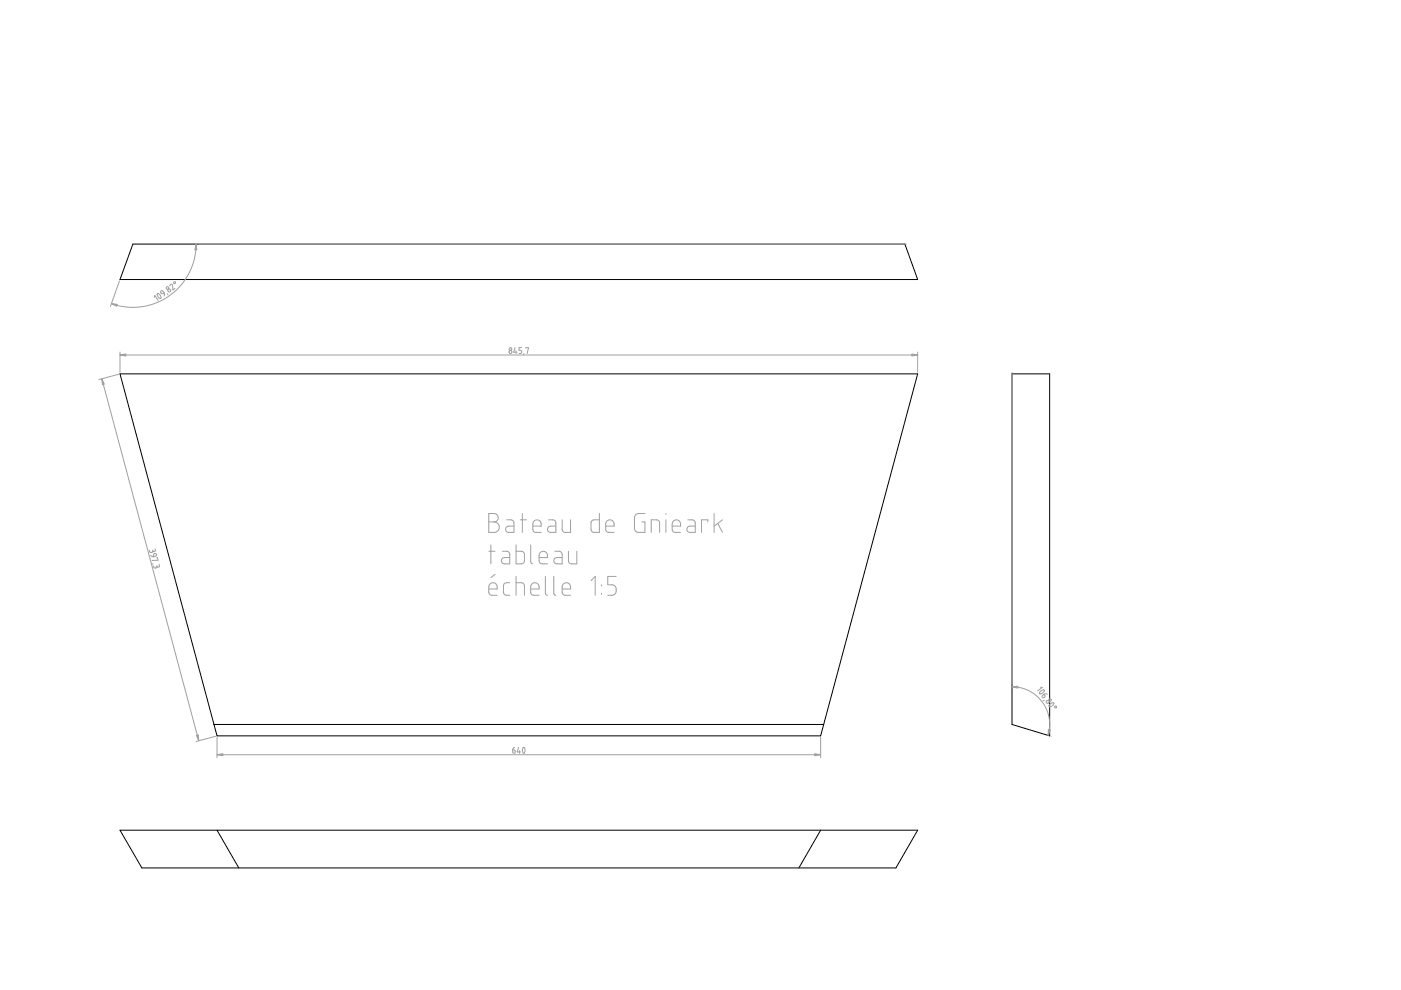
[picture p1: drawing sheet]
<svg xmlns="http://www.w3.org/2000/svg" width="297mm" height="210mm" viewBox="0 0 297 210" stroke-linecap="round" stroke-linejoin="round" font-family="sans-serif">
<path d="M28.2 51.8h163.7l2.7 7.5h-169.2zM25.4 79.3h169.2l-20.6 76.7h-128zM214.6 79.3h7.9v76.7l-7.9-2.4zM45.3 153.6h129.3M25.4 176h169.2l-4.7 8h-159.8zM46 176l4.6 8M174 176l-4.6 8" fill="none" stroke="#000" stroke-width=".21"/>
<g fill="none" stroke="#a0a0a4" stroke-width=".21">
<path d="M25.3 59.6l-1.9 5.4M41.6 51.8l-.4 3.2-1.2 3-1.7 2.5-2.3 2.2-1.6 .9-1.5 .7-3 .8h-3.3l-3-.7M42.2 51.8h150M25.1 79.4l-4.1 1.1M25.4 74.7v4.3M25.4 75.3h169.2M32.7 63l.1-.4 .7 1.1M33.3 62.3h.4l.4 .5a.29 .29 0 0 1-.1 .5 .29 .29 0 0 1-.4-.2l-.2-.4zM34.1 61.8l.3-.2 .4 .5-.5 .2zM34.8 62.1l.1 .4-.1 .3M35.5 62.3l.1 .2M36 60.6a.29 .29 0 0 1 .2-.4 .29 .29 0 0 1 .4 .3v1l.5-.3"/>
<path d="M109.2 73.7l-.3 1h.7M109.4 74.4v.6M110.6 73.7h-.6v.6h.4l.2 .2-.1 .4-.5 .1M111.1 75l-.1 .2M111.5 73.9v-.2h.6l-.3 1.3M194.6 74.7v4.3M214.6 79v66M21.6 80.3l20.5 76.8M31.7 116.7l.2 .5 .4-.1 .1-.3M31.9 117.8l.4 .2h.3M32.2 119.6h.2M32.4 116.6v.2"/>
<path d="M32.5 120l.3 .4h.4l.1-.3M32.6 117.5l.3-.1a.28 .28 0 0 1 .3 .2 .28 .28 0 0 1-.2 .3l-.4 .1zM32.9 116.4v.2a.27 .27 0 0 1-.2 .4 .27 .27 0 0 1-.3-.2M33.2 118.3l.2-.1 .1 .6h-1.3M33.3 119.9v.2M33.7 119.7l.1 .2a.28 .28 0 0 1-.2 .4 .28 .28 0 0 1-.3-.2M103.6 108.9h1.5l.5 .7-.2 .8-.6 .3 .6 .2 .4 .6v.7l-.6 .6-1.6 .1zM103.6 110.7h1.2M103.6 116.9h1.4M104.1 115.5v4M106.5 116.9h1.2l.4 .5v2.1l-1.5-.1-.3-.6 .3-.5 1.5-.1M107.4 110.2l1.1 .1 .5 .5v2.1l-1.6-.1-.2-.7 .3-.4 1.5-.2"/>
<path d="M109.4 115.5v4h1.3l.5-.5-.1-1.8-.5-.3h-1.2M110.3 110.2h1.3M110.7 108.9v4M112.5 115.5v3.6l.2 .3 .3 .1M113 111.5h1.7v-.6l-.3-.5-.6-.2-.6 .4-.2 .4v1.3l.1 .3 .3 .3h1.3M114.3 118.2h1.8v-.6l-.4-.5-.6-.2-.6 .3-.2 .5v1.3l.5 .5h1.3M116.3 110.2l1.1 .1 .5 .5v2.1l-1.6-.1-.2-.7 .3-.4 1.5-.2M117.6 116.9h1.2l.4 .5v2.1l-1.5-.1-.3-.6 .3-.5 1.5-.1M119.2 110.2v2.1l.1 .3 .4 .3h1.3v-2.7M120.5 116.9v2.1l.2 .3 .4 .2h1.2v-2.6M127.1 108.9v4l-1.5-.1-.3-.4 .1-1.9 .4-.3h1.3M128.4 111.5h1.8v-.6l-.3-.5-.6-.2-.7 .4-.2 .3v1.5l.5 .5h1.3"/>
<path d="M136.7 108.9h-1.5l-.3 .2-.3 .4-.1 2.5 .5 .8 1.7 .1v-2.2h-.6M138.1 112.9v-2.7h1.1l.5 .2 .1 .4v2.1M141.2 108.9v.2M141.2 110.2v2.7M142.5 111.5h1.8v-.6l-.4-.5-.5-.2-.7 .4-.2 .4v1.3l.1 .3 .4 .3h1.3M145.9 110.2l1.1 .1 .4 .5v2.1l-1.5-.1-.3-.7 .3-.4 1.5-.2M150.1 110.7v-.5h-1.4v2.7M151.4 108.9v4M152.2 111l1 1.9M153.2 110.2l-1.8 1.3M103.6 124.9h1.8v-.7l-.3-.4-.7-.3-.6 .4-.2 .5v1.2l.1 .3 .4 .3h1.3M105 121.8l-.9 .6"/>
<path d="M108.1 123.5l-.9 .1-.5 .5 .1 1.8 .5 .3h.8M109.4 123.5h1.2l.4 .3 .2 .3v2.1M109.4 122.2v4M112.5 124.9h1.8v-.8l-.3-.3-.7-.3-.6 .4-.2 .5v1.2l.5 .6h1.3M115.6 122.2v3.6l.2 .3 .3 .1M117.4 122.2v3.6l.2 .3 .3 .1M119.2 124.9h1.8l-.1-.8-.2-.3-.7-.3-.6 .4-.2 .5v1.2l.5 .6h1.3M125.3 123.1l.9-.9v4M127.5 124v.2M127.5 125.8v.2M130.6 122.2h-1.7v1.8h1.1l.5 .3 .1 .5v.7l-.2 .5-.5 .2h-1M45.7 156.1l-4.1 1.1"/>
<path d="M46 156.3v4.3M108.7 159l.4 .1 .1 .3a.28 .28 0 0 1-.2 .3 .28 .28 0 0 1-.3-.3zM109.1 158.5l-.3 .2-.1 .3M109.9 158.5l-.2 .9h.7M110.2 159.2v.5M110.9 158.5a.53 .53 0 0 1 .4 .8 .29 .29 0 0 1-.3 .4 .29 .29 0 0 1-.2-.4zM174 156.3v4.3M214.6 145.6l1.7 .2 1.9 .7 1.6 1 1.3 1.5 .9 1.6 .5 1.9v1.6l-.3 1.8M220.6 146.6l.3-.3a.3 .3 0 0 1 .5 .1 .3 .3 0 0 1-.2 .4l-.3 .2a.28 .28 0 0 1-.5 0 .28 .28 0 0 1 .2-.4zM220.6 145.7l.4 .1-1 .7M221 147.5l.4-.3 .2 .4-.2 .3a.27 .27 0 0 1-.4 0 .27 .27 0 0 1 0-.4zM221.4 147.2l.3-.1 .4 .1"/>
<path d="M221.4 148.5l-.2 .1M222.6 149.3l.4-.2a.29 .29 0 0 1 .5 0 .29 .29 0 0 1-.3 .4l-.3 .3a.29 .29 0 0 1-.5-.1 .29 .29 0 0 1 .2-.4zM222.8 156.1h.1M46 160h128"/>
<circle cx="37" cy="59.9" r=".2"/>
<circle cx="35.5" cy="61.1" r=".28"/>
<circle cx="35.9" cy="61.6" r=".32"/>
<circle cx="108.2" cy="74.6" r=".33"/>
<circle cx="108.2" cy="74" r=".29"/>
<circle cx="222.1" cy="148.8" r=".33"/>
<circle cx="222.6" cy="148.4" r=".27"/>
<circle cx="223.8" cy="149.9" r=".21"/>
</g>
<g fill="#a0a0a4" stroke="#a0a0a4" stroke-width=".21">
<path d="M21.6 80.3l.5 1.2-.4 .1z"/>
<path d="M41.6 155.9l.4-.1 .1 1.3z"/>
<path d="M25.4 75.3l1.3-.2v.4z"/>
<path d="M193.3 75.1l1.3 .2-1.3 .2z"/>
<path d="M46 160l1.3-.2v.4z"/>
<path d="M172.7 159.8l1.3 .2-1.3 .2z"/>
<path d="M23.6 64.4l1.3 .1-.2 .4z"/>
<path d="M41.6 51.8l.1 1.2h-.4z"/>
<path d="M222.3 154.6l.4 .1-.5 1.2z"/>
<path d="M214.6 145.6l1.2-.1v.4z"/>
</g>
</svg>
